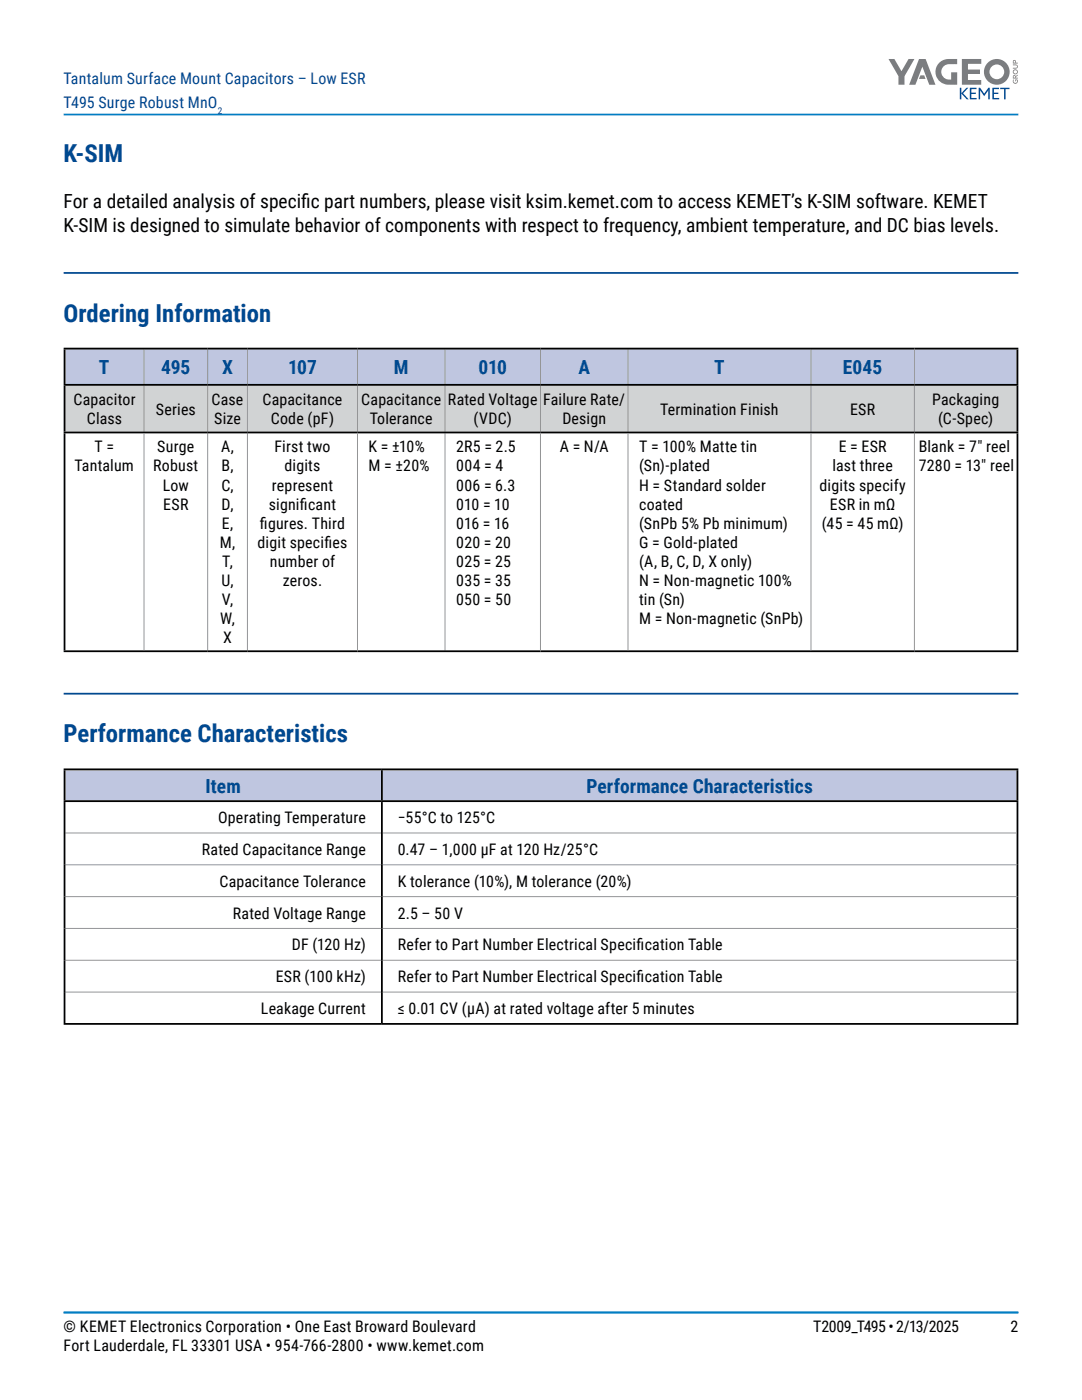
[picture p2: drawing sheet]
<svg xmlns="http://www.w3.org/2000/svg" width="216mm" height="279mm" viewBox="0 0 216 279" stroke-linecap="round" stroke-linejoin="round" font-family="sans-serif">
<defs><g id="words">
<g font-size="4.9" fill="#004990">
<text x="12.7" y="32.3">K-SIM</text>
<text x="12.7" y="64.2">Ordering Information</text>
<text x="12.7" y="148.1">Performance Characteristics</text>
</g>
<g font-size="3.9">
<text x="12.7" y="41.5">For a detailed analysis of specif</text>
<text x="60.1" y="41.5">ic part numbers, please visit ksim.kemet.com to access KEMET’s K-SIM software. KEMET</text>
<text x="12.7" y="46.4">K-SIM is designed to simulate behavior of components with respect to frequency, ambient temperature, and DC bias levels.</text>
</g>
<g font-size="3.9" fill="#004990">
<text x="19.8" y="74.6">T</text>
<text x="32.2" y="74.6">495</text>
<text x="44.3" y="74.6">X</text>
<text x="57.5" y="74.6">107</text>
<text x="78.6" y="74.6">M</text>
<text x="95.5" y="74.6">010</text>
<text x="115.4" y="74.6">A</text>
<text x="142.5" y="74.6">T</text>
<text x="168.2" y="74.6">E045</text>
<text x="41" y="158.2">Item</text>
<text x="117" y="158.2">Performance Characteristics</text>
</g>
<g font-size="3.2" fill="#004990">
<text x="12.7" y="16.7">Tantalum Surface Mount Capacitors – Low ESR</text>
<text x="12.7" y="21.6">T495 Surge Robust MnO</text>
</g>
<g font-size="3.2">
<text x="14.7" y="80.8">Capacitor</text>
<text x="31.1" y="82.7">Series</text>
<text x="42.2" y="80.8">Case</text>
<text x="52.4" y="80.8">Capacitance</text>
<text x="72.1" y="80.8">Capacitance</text>
<text x="89.4" y="80.8">Rated Voltage</text>
<text x="108.4" y="80.8">Failure Rate/</text>
<text x="131.8" y="82.7">Termination Finish</text>
<text x="169.6" y="82.7">ESR</text>
<text x="186" y="80.8">Packaging</text>
<text x="17.3" y="84.7">Class</text>
<text x="42.7" y="84.7">Size</text>
<text x="54" y="84.7">Code (pF)</text>
<text x="73.8" y="84.7">Tolerance</text>
<text x="94.5" y="84.7">(VDC)</text>
<text x="112.2" y="84.7">Design</text>
<text x="187.2" y="84.7">(C-Spec)</text>
<text x="14.9" y="94.1">Tantalum</text>
<text x="18.9" y="90.3">T =</text>
<text x="30.6" y="94.1">Robust</text>
<text x="31.4" y="90.3">Surge</text>
<text x="44.1" y="90.3">A,</text>
<text x="44.2" y="94.1">B,</text>
<text x="54.7" y="90.3">First two</text>
<text x="56.8" y="94.1">digits</text>
<text x="73.6" y="90.3">K = ±10%</text>
<text x="73.6" y="94.1">M = ±20%</text>
<text x="91" y="90.3">2R5 = 2.5</text>
<text x="91" y="94.1">004 = 4</text>
<text x="111.7" y="90.3">A = N/A</text>
<text x="127.5" y="94.1">(Sn)-plated</text>
<text x="127.5" y="90.3">T = 100% Matte tin</text>
<text x="166.1" y="94.1">last three</text>
<text x="167.3" y="90.3">E = ESR</text>
<text x="183.3" y="90.3">Blank = 7&quot; reel</text>
<text x="183.3" y="94.1">7280 = 13&quot; reel</text>
<text x="32.5" y="97.9">Low</text>
<text x="32.6" y="101.7">ESR</text>
<text x="44.2" y="97.9">C,</text>
<text x="44.2" y="101.7">D,</text>
<text x="53.7" y="101.7">signif</text>
<text x="54.2" y="97.9">represent</text>
<text x="59.9" y="101.7">icant</text>
<text x="91" y="97.9">006 = 6.3</text>
<text x="91" y="101.7">010 = 10</text>
<text x="127.5" y="97.9">H = Standard solder</text>
<text x="127.5" y="101.7">coated</text>
<text x="163.5" y="97.9">digits specify</text>
<text x="165.6" y="101.7">ESR in mΩ</text>
<text x="44.3" y="105.5">E,</text>
<text x="51.9" y="105.5">f</text>
<text x="51.9" y="105.5">igures. Third</text>
<text x="91" y="105.5">016 = 16</text>
<text x="127.5" y="105.5">(SnPb 5% Pb minimum)</text>
<text x="164" y="105.5">(45 = 45 mΩ)</text>
<text x="43.9" y="109.3">M,</text>
<text x="44.3" y="113.1">T,</text>
<text x="51.4" y="109.3">digit specif</text>
<text x="53.8" y="113.1">number of</text>
<text x="64.8" y="109.3">ies</text>
<text x="91" y="109.3">020 = 20</text>
<text x="91" y="113.1">025 = 25</text>
<text x="127.5" y="109.3">G = Gold-plated</text>
<text x="127.5" y="113.1">(A, B, C, D, X only)</text>
<text x="44.2" y="117">U,</text>
<text x="56.4" y="117">zeros.</text>
<text x="91" y="117">035 = 35</text>
<text x="127.5" y="117">N = Non-magnetic 100%</text>
<text x="43.9" y="124.6">W,</text>
<text x="44.3" y="120.8">V,</text>
<text x="91" y="120.8">050 = 50</text>
<text x="127.5" y="120.8">tin (Sn)</text>
<text x="127.5" y="124.6">M = Non-magnetic (SnPb)</text>
<text x="44.5" y="128.4">X</text>
<text x="43.5" y="164.3">Operating Temperature</text>
<text x="79.4" y="164.3">−55°C to 125°C</text>
<text x="40.3" y="170.6">Rated Capacitance Range</text>
<text x="79.4" y="170.6">0.47 – 1,000 µF at 120 Hz/25°C</text>
<text x="43.8" y="177">Capacitance Tolerance</text>
<text x="79.4" y="177">K tolerance (10%), M tolerance (20%)</text>
<text x="46.5" y="183.3">Rated Voltage Range</text>
<text x="79.4" y="183.3">2.5 – 50 V</text>
<text x="58.2" y="189.7">DF (120 Hz)</text>
<text x="79.4" y="189.7">Refer to Part Number Electrical Specif</text>
<text x="127" y="189.7">ication Table</text>
<text x="55" y="196">ESR (100 kHz)</text>
<text x="79.4" y="196">Refer to Part Number Electrical Specif</text>
<text x="127" y="196">ication Table</text>
<text x="52.1" y="202.4">Leakage Current</text>
<text x="79.4" y="202.4">≤ 0.01 CV (µA) at rated voltage after 5 minutes</text>
<text x="12.7" y="265.9">© KEMET Electronics Corporation • One East Broward Boulevard</text>
<text x="12.7" y="269.7">Fort Lauderdale, FL 33301 USA • 954-766-2800 • www.kemet.com</text>
<text x="162.3" y="265.9">T2009_T495 • 2/13/2025</text>
<text x="201.6" y="265.9">2</text>
</g>
<text font-size="1.9" fill="#004990" x="43.5" y="22.7">2</text>
</g></defs>
<path d="M12.7 22.9h190.5M12.7 261.9h190.5" fill="none" stroke="#007dc3" stroke-width=".35"/>
<g fill="#004f88">
<path d="M191.5 17.5h.3v1.1l1.1-1.1h.3l-1 1.1 1.1 1.2h-.4l-1.1-1.1v1.1h-.3z"/>
<path d="M193.5 17.5h1.4v.3h-1.1v.7h.9v.3h-.9v.8h1.1v.2h-1.4z"/>
<path d="M195.3 17.5h.3l.8 1.2 .8-1.2h.3v2.3h-.3v-1.8l-.8 1.2-.8-1.2v1.8h-.3z"/>
<path d="M198 17.5h1.3v.3h-1v.7h.9v.3h-.9v.8h1.1v.2h-1.4z"/>
<path d="M199.6 17.5h1.8v.3h-.7v2h-.3v-2h-.8z"/>
</g>
<g fill="#e3673f">
<path d="M202.2 15.9h.1a.37 .37 0 0 0 0 .5 .37 .37 0 0 0 .5 .1 .37 .37 0 0 0 .1-.5l-.3 .2v-.3h.4a.53 .53 0 0 1 0 .7 .53 .53 0 0 1-.7 0 .53 .53 0 0 1-.1-.7z"/>
<path d="M202.1 12.9h.6a.41 .41 0 0 1 .4 .4 .41 .41 0 0 1-.4 .4h-.6v-.2h.6a.25 .25 0 0 0 .2-.2 .25 .25 0 0 0-.2-.3h-.6z"/>
<path d="M202.3 15.2v.3h.3l-.1-.3zM202.2 15.1l.2-.1 .3 .2 .4-.3v.2l-.4 .3v.1h.4v.2h-1z"/>
<path d="M202.3 14.4a.34 .34 0 0 0 .6 0 .34 .34 0 0 0-.6 0zM202.1 14.3a.51 .51 0 0 1 1 0 .51 .51 0 0 1-1 0z"/>
<path d="M202.3 12.2v.3h.3l-.1-.3zM202.2 12.1l.4-.1 .1 .5h.4v.2h-1z"/>
</g>
<g fill="#787c81">
<path d="M177.3 11.8h1.2l1.4 2.4 1.4-2.4h1.2l-2 3.4v1.7h-1.2v-1.7z"/>
<path d="M191.9 11.8h3.9v.9h-2.7v1.2h2.4v.9h-2.4v1.2h2.7v.9h-3.9z"/>
<path d="M187.5 12.4a4.6 4.6 0 0 1 3.5-.6v1h-1.2a1.59 1.59 0 0 0-2 1.5 1.59 1.59 0 0 0 2 1.6v-1.5h1.2v2.5h-.1a4.2 4.2 0 0 1-3.7-1 2.54 2.54 0 0 1 .3-3.5z"/>
<path d="M183.4 11.8h1.3l2 5.1h-1.3l-1.4-3.6-1.3 3.6h-1.3z"/>
<path d="M197.4 14.3a1.5 1.5 0 0 0 3 0 1.5 1.5 0 0 0-3 0zM196.3 14.3a2.6 2.6 0 0 1 5.2 0 2.6 2.6 0 0 1-5.2 0z"/>
</g>
<path d="M183.6 15h.8l.3 .8h-1.3z" fill="#e3673f"/>
<path d="M12.7 54.5h190.5M12.7 138.4h190.5" fill="none" stroke="#004990" stroke-width=".35"/>
<path d="M12.9 69.6h15.8v7.2h-15.8zM28.7 69.6h12.7v7.2h-12.7zM41.4 69.6h8v7.2h-8zM49.4 69.6h21.9v7.2h-21.9zM71.3 69.6h17.5v7.2h-17.5zM88.8 69.6h19v7.2h-19zM107.8 69.6h17.5v7.2h-17.5zM125.3 69.6h36.5v7.2h-36.5zM161.8 69.6h20.7v7.2h-20.7zM182.5 69.6h20.5v7.2h-20.5z" fill="#bfc6e0"/>
<path d="M12.9 76.8h15.8v9.5h-15.8zM28.7 76.8h12.7v9.5h-12.7zM41.4 76.8h8v9.5h-8zM49.4 76.8h21.9v9.5h-21.9zM71.3 76.8h17.5v9.5h-17.5zM88.8 76.8h19v9.5h-19zM107.8 76.8h17.5v9.5h-17.5zM125.3 76.8h36.5v9.5h-36.5zM161.8 76.8h20.7v9.5h-20.7zM182.5 76.8h20.5v9.5h-20.5z" fill="#d1d3d4"/>
<g fill="none" stroke="#939598" stroke-width=".2">
<path d="M28.7 69.7v6.9M28.7 77v9.1M41.4 69.7v6.9M41.4 77v9.1M49.4 69.7v6.9M49.4 77v9.1M71.3 69.7v6.9M71.3 77v9.1M88.8 69.7v6.9M88.8 77v9.1M107.8 69.7v6.9M107.8 77v9.1"/>
<path d="M125.3 69.7v6.9M125.3 77v9.1M161.8 69.7v6.9M161.8 77v9.1M182.5 69.7v6.9M182.5 77v9.1M28.7 86.5v43.3M41.4 86.5v43.3M49.4 86.5v43.3M71.3 86.5v43.3M88.8 86.5v43.3M107.8 86.5v43.3"/>
<path d="M125.3 86.5v43.3M161.8 86.5v43.3M182.5 86.5v43.3"/>
</g>
<path d="M12.7 69.6h190.5M12.7 76.8h190.5M12.9 69.7v6.9M12.9 77v9.1M203 69.7v6.9M203 77v9.1M12.7 86.3h190.5M12.9 86.5v43.3M203 86.5v43.3M12.7 130h190.5" fill="none" stroke="#000" stroke-width=".35"/>
<path d="M12.9 153.5h63.3v6.4h-63.3zM76.2 153.5h126.8v6.4h-126.8z" fill="#bfc6e0"/>
<path d="M12.7 159.9h190.5M12.7 153.5h190.5M12.9 153.7v6M76.2 153.7v6M203 153.7v6M12.9 160.1v44.1M76.2 160.1v44.1M203 160.1v44.1M12.7 204.3h190.5" fill="none" stroke="#000" stroke-width=".35"/>
<path d="M13.1 166.2h62.9M13.1 172.6h62.9M13.1 178.9h62.9M76.4 166.2h126.4M76.4 172.6h126.4M76.4 178.9h126.4M13.1 185.3h62.9M13.1 191.6h62.9M13.1 198h62.9M76.4 185.3h126.4M76.4 191.6h126.4M76.4 198h126.4" fill="none" stroke="#939598" stroke-width=".2"/>
<use href="#words"/>
</svg>
